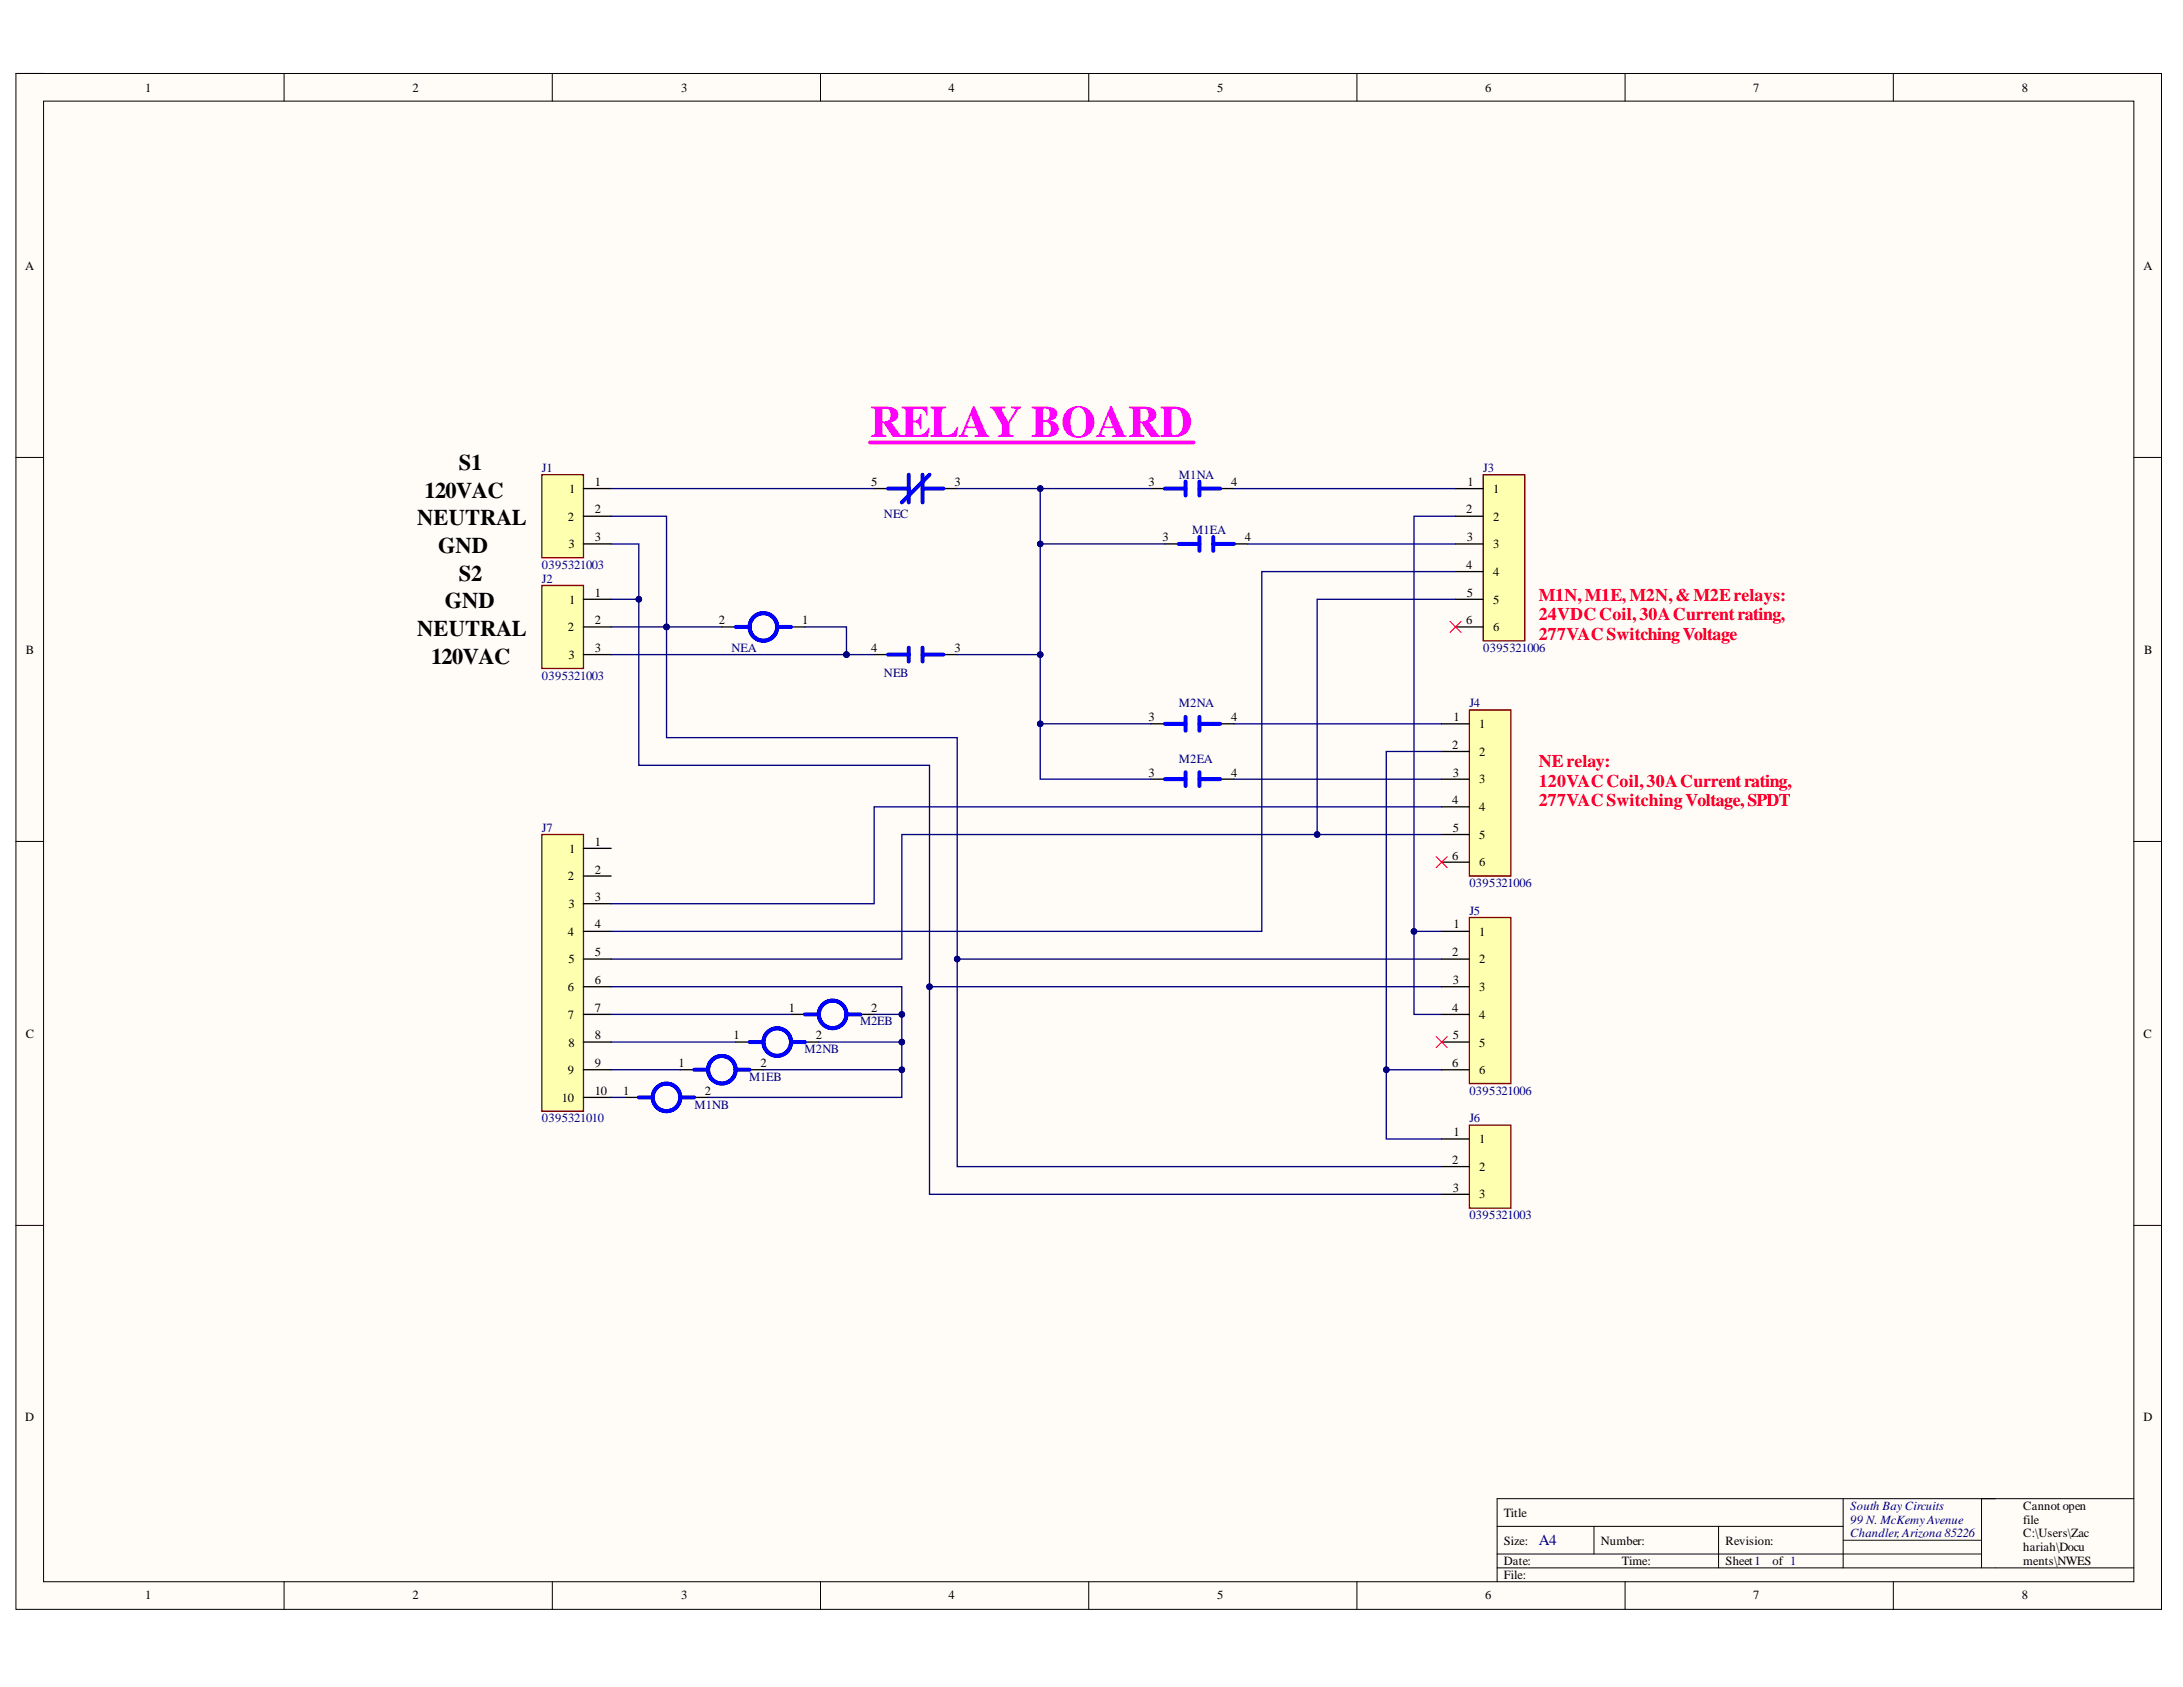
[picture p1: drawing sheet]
<svg xmlns="http://www.w3.org/2000/svg" width="279mm" height="216mm" viewBox="0 0 279 216" stroke-linecap="round" stroke-linejoin="round" font-family="sans-serif">
<defs><g id="words">
<text font-size="5.7" fill="#f0f" x="111.4" y="56">RELAY BOARD</text>
<g font-size="2.9">
<text x="54.3" y="63.7">120VAC</text>
<text x="58.7" y="60.1">S1</text>
<text x="53.4" y="67.2">NEUTRAL</text>
<text x="56.1" y="70.8">GND</text>
<text x="56.9" y="77.9">GND</text>
<text x="58.7" y="74.3">S2</text>
<text x="53.4" y="81.4">NEUTRAL</text>
<text x="55.2" y="85">120VAC</text>
</g>
<g font-size="2.3" fill="#f00">
<text x="196.9" y="76.9">M1N,M1E, M2N,&amp;M2Erelays:</text>
<text x="196.9" y="79.4">24VDCCoil,30ACurrentrating,</text>
<text x="196.9" y="81.9">277VACSwitchingVoltage</text>
<text x="196.9" y="98.1">NErelay:</text>
<text x="196.9" y="100.7">120VACCoil,30ACurrentrating,</text>
<text x="196.9" y="103.1">277VACSwitchingVoltage,SPDT</text>
</g>
<text font-size="1.9" fill="#000080" x="196.9" y="197.8">A4</text>
<g font-size="1.6">
<text x="18.6" y="11.7">1</text>
<text x="52.8" y="11.7">2</text>
<text x="87.2" y="11.7">3</text>
<text x="121.4" y="11.7">4</text>
<text x="155.8" y="11.7">5</text>
<text x="190.1" y="11.7">6</text>
<text x="224.4" y="11.7">7</text>
<text x="258.8" y="11.7">8</text>
<text x="3.2" y="34.5">A</text>
<text x="274.3" y="34.5">A</text>
<text x="72.8" y="63.1">1</text>
<text x="76.1" y="62.2">1</text>
<text x="76.1" y="65.7">2</text>
<text x="111.5" y="62.2">5</text>
<text x="122.2" y="62.2">3</text>
<text x="147" y="62.2">3</text>
<text x="157.6" y="62.2">4</text>
<text x="187.6" y="65.7">2</text>
<text x="187.8" y="62.2">1</text>
<text x="191.1" y="63.1">1</text>
<text x="72.7" y="66.6">2</text>
<text x="72.7" y="70.2">3</text>
<text x="76.1" y="69.2">3</text>
<text x="148.8" y="69.2">3</text>
<text x="159.3" y="69.2">4</text>
<text x="187.7" y="69.2">3</text>
<text x="191.1" y="66.6">2</text>
<text x="191.1" y="70.2">3</text>
<text x="72.8" y="77.3">1</text>
<text x="76.1" y="76.3">1</text>
<text x="187.6" y="72.8">4</text>
<text x="187.7" y="76.3">5</text>
<text x="191.1" y="73.7">4</text>
<text x="191.1" y="77.3">5</text>
<text x="3.3" y="83.7">B</text>
<text x="72.7" y="80.8">2</text>
<text x="76.1" y="79.9">2</text>
<text x="76.1" y="83.4">3</text>
<text x="92" y="79.9">2</text>
<text x="102.6" y="79.9">1</text>
<text x="111.5" y="83.4">4</text>
<text x="122.2" y="83.4">3</text>
<text x="187.6" y="79.9">6</text>
<text x="191.1" y="80.8">6</text>
<text x="274.4" y="83.7">B</text>
<text x="72.7" y="84.3">3</text>
<text x="147" y="92.3">3</text>
<text x="157.6" y="92.3">4</text>
<text x="185.9" y="95.8">2</text>
<text x="186" y="92.3">1</text>
<text x="189.3" y="93.1">1</text>
<text x="147" y="99.4">3</text>
<text x="157.6" y="99.4">4</text>
<text x="186" y="99.4">3</text>
<text x="189.3" y="96.7">2</text>
<text x="189.3" y="100.2">3</text>
<text x="185.9" y="102.9">4</text>
<text x="186" y="106.5">5</text>
<text x="189.3" y="103.8">4</text>
<text x="189.3" y="107.3">5</text>
<text x="72.7" y="112.7">2</text>
<text x="72.8" y="109.1">1</text>
<text x="76.1" y="108.3">1</text>
<text x="76.1" y="111.8">2</text>
<text x="185.9" y="110">6</text>
<text x="189.3" y="110.9">6</text>
<text x="72.7" y="119.7">4</text>
<text x="72.7" y="116.2">3</text>
<text x="76.1" y="115.3">3</text>
<text x="76.1" y="118.8">4</text>
<text x="186" y="118.8">1</text>
<text x="189.3" y="119.7">1</text>
<text x="72.7" y="123.3">5</text>
<text x="76.1" y="122.4">5</text>
<text x="76.1" y="125.9">6</text>
<text x="185.9" y="122.4">2</text>
<text x="186" y="125.9">3</text>
<text x="189.3" y="123.3">2</text>
<text x="72.7" y="126.8">6</text>
<text x="72.7" y="130.4">7</text>
<text x="76.1" y="129.5">7</text>
<text x="101" y="129.5">1</text>
<text x="111.5" y="129.5">2</text>
<text x="185.9" y="129.5">4</text>
<text x="189.3" y="126.8">3</text>
<text x="189.3" y="130.4">4</text>
<text x="3.3" y="132.8">C</text>
<text x="72.7" y="137.5">9</text>
<text x="72.7" y="133.9">8</text>
<text x="76.1" y="133">8</text>
<text x="76.1" y="136.5">9</text>
<text x="86.9" y="136.5">1</text>
<text x="93.9" y="133">1</text>
<text x="97.3" y="136.5">2</text>
<text x="104.4" y="133">2</text>
<text x="185.9" y="136.5">6</text>
<text x="186" y="133">5</text>
<text x="189.3" y="133.9">5</text>
<text x="189.3" y="137.5">6</text>
<text x="274.3" y="132.8">C</text>
<text x="71.9" y="141">10</text>
<text x="76.1" y="140.1">10</text>
<text x="79.8" y="140.1">1</text>
<text x="90.2" y="140.1">2</text>
<text x="185.9" y="149">2</text>
<text x="186" y="145.4">1</text>
<text x="189.3" y="146.3">1</text>
<text x="189.3" y="149.8">2</text>
<text x="186" y="152.5">3</text>
<text x="189.3" y="153.4">3</text>
<text x="3.2" y="181.9">D</text>
<text x="274.3" y="181.9">D</text>
<text x="192.5" y="194.1">Title</text>
<text x="192.5" y="197.7">Size:</text>
<text x="204.9" y="197.7">Number:</text>
<text x="220.8" y="197.7">Revision:</text>
<text x="258.9" y="193.2">Cannot open</text>
<text x="258.9" y="195">file</text>
<text x="258.9" y="196.8">C:\Users\Zac</text>
<text x="192.5" y="200.3">Date:</text>
<text x="192.5" y="202.1">File:</text>
<text x="207.6" y="200.3">Time:</text>
<text x="220.8" y="200.3">Sheet1</text>
<text x="226.8" y="200.3">of 1</text>
<text x="258.9" y="198.5">hariah\Docu</text>
<text x="258.9" y="200.3">ments\NWES</text>
<text x="258.9" y="202.1">\South Bay</text>
<text x="258.9" y="203.9">Circuits\sbc-l</text>
<text x="18.6" y="204.7">1</text>
<text x="52.8" y="204.7">2</text>
<text x="87.2" y="204.7">3</text>
<text x="121.4" y="204.7">4</text>
<text x="155.8" y="204.7">5</text>
<text x="190.1" y="204.7">6</text>
<text x="224.4" y="204.7">7</text>
<text x="258.8" y="204.7">8</text>
<text x="258.9" y="205.6">ogo.png. File</text>
</g>
<g font-size="1.6" fill="#000080">
<text x="69.4" y="60.4">J1</text>
<text x="150.9" y="61.3">M1NA</text>
<text x="189.8" y="60.4">J3</text>
<text x="113.1" y="66.3">NEC</text>
<text x="152.6" y="68.4">M1EA</text>
<text x="69.4" y="72.8">0395321003</text>
<text x="69.4" y="74.6">J2</text>
<text x="93.6" y="83.4">NEA</text>
<text x="189.8" y="83.4">0395321006</text>
<text x="69.4" y="87">0395321003</text>
<text x="113.1" y="86.6">NEB</text>
<text x="150.9" y="90.5">M2NA</text>
<text x="188.1" y="90.5">J4</text>
<text x="150.9" y="97.6">M2EA</text>
<text x="69.4" y="106.5">J7</text>
<text x="188.1" y="113.5">0395321006</text>
<text x="188.1" y="117">J5</text>
<text x="110.1" y="131.2">M2EB</text>
<text x="103" y="134.8">M2NB</text>
<text x="69.4" y="143.6">0395321010</text>
<text x="88.9" y="141.9">M1NB</text>
<text x="95.9" y="138.3">M1EB</text>
<text x="188.1" y="140.1">0395321006</text>
<text x="188.1" y="143.6">J6</text>
<text x="188.1" y="156.1">0395321003</text>
<text x="236.8" y="193.2">South BayCircuits</text>
<text x="236.8" y="195">99 N. McKemyAvenue</text>
<text x="236.8" y="196.8">Chandler,Arizona 85226</text>
</g>
</g></defs>
<path d="M2 9.4h274.6v196.6h-274.6z" fill-rule="evenodd" fill="#fffcf8"/>
<path d="M2 9.4h274.6v196.6h-274.6z" fill="none" stroke="#000" stroke-width=".13"/>
<path d="M5.6 12.9h267.5v189.5h-267.5z" fill-rule="evenodd" fill="#fffcf8"/>
<g fill="none" stroke="#000" stroke-width=".13">
<path d="M2 9.4h3.6M5.6 12.9h267.5v189.5h-267.5zM36.4 9.4v3.5M70.7 9.4v3.5M105 9.4v3.5M139.3 9.4v3.5M173.7 9.4v3.5M208 9.4v3.5M242.3 9.4v3.5M273.1 9.4h3.5v3.5M2 58.5h3.6M273.1 58.5h3.5"/>
<path d="M2 107.7h3.6M273.1 107.7h3.5M2 156.8h3.6M273.1 156.8h3.5M191.6 195.3h44.3M191.6 198.9h44.3M204 195.3v3.6M220 195.3v5.4M235.9 191.8v8.9M253.6 191.8v8.9M273.1 191.8h-81.5v10.6M36.4 202.4v3.6"/>
<path d="M70.7 202.4v3.6M105 202.4v3.6M139.3 202.4v3.6M173.7 202.4v3.6M191.6 200.7h81.5M208 202.4v3.6M242.3 202.4v3.6M276.6 202.4v3.6"/>
</g>
<path d="M235.9 198.9h17.7M235.9 197.1h17.7" fill="none" stroke="#080d02" stroke-width=".13"/>
<path d="M111.4 56.6h41.4" fill="none" stroke="#f0f" stroke-width=".51"/>
<path d="M69.4 60.8h5.3v10.6h-5.3z" fill-rule="evenodd" fill="#ffffb0"/>
<path d="M69.4 60.8h5.3v10.6h-5.3z" fill="none" stroke="#800000" stroke-width=".17"/>
<path d="M74.7 62.5h3.5M74.7 66.1h3.5M74.7 69.6h3.5" fill="none" stroke="#000" stroke-width=".17"/>
<path d="M189.8 60.8h5.4v21.2h-5.4z" fill-rule="evenodd" fill="#ffffb0"/>
<path d="M189.8 60.8h5.4v21.2h-5.4z" fill="none" stroke="#800000" stroke-width=".17"/>
<path d="M186.3 62.5h3.5M186.3 66.1h3.5M186.3 69.6h3.5M186.3 73.2h3.5M186.3 76.7h3.5M186.3 80.2h3.5" fill="none" stroke="#000" stroke-width=".17"/>
<path d="M69.4 106.8h5.3v35.4h-5.3z" fill-rule="evenodd" fill="#ffffb0"/>
<path d="M69.4 106.8h5.3v35.4h-5.3z" fill="none" stroke="#800000" stroke-width=".17"/>
<path d="M74.7 108.6h3.5M74.7 112.1h3.5M74.7 115.7h3.5M74.7 119.2h3.5M74.7 122.7h3.5M74.7 126.3h3.5M74.7 129.8h3.5M74.7 133.4h3.5M74.7 136.9h3.5M74.7 140.4h3.5" fill="none" stroke="#000" stroke-width=".17"/>
<path d="M188.1 90.9h5.3v21.2h-5.3z" fill-rule="evenodd" fill="#ffffb0"/>
<path d="M188.1 90.9h5.3v21.2h-5.3z" fill="none" stroke="#800000" stroke-width=".17"/>
<path d="M184.5 92.6h3.6M184.5 96.2h3.6M184.5 99.7h3.6M184.5 103.3h3.6M184.5 106.8h3.6M184.5 110.3h3.6" fill="none" stroke="#000" stroke-width=".17"/>
<path d="M188.1 117.4h5.3v21.3h-5.3z" fill-rule="evenodd" fill="#ffffb0"/>
<path d="M188.1 117.4h5.3v21.3h-5.3z" fill="none" stroke="#800000" stroke-width=".17"/>
<path d="M184.5 119.2h3.6M184.5 122.7h3.6M184.5 126.3h3.6M184.5 129.8h3.6M184.5 133.4h3.6M184.5 136.9h3.6" fill="none" stroke="#000" stroke-width=".17"/>
<path d="M188.1 144h5.3v10.6h-5.3z" fill-rule="evenodd" fill="#ffffb0"/>
<path d="M188.1 144h5.3v10.6h-5.3z" fill="none" stroke="#800000" stroke-width=".17"/>
<path d="M184.5 145.8h3.6M184.5 149.3h3.6M184.5 152.8h3.6" fill="none" stroke="#000" stroke-width=".17"/>
<path d="M69.4 74.9h5.3v10.6h-5.3z" fill-rule="evenodd" fill="#ffffb0"/>
<path d="M69.4 74.9h5.3v10.6h-5.3z" fill="none" stroke="#800000" stroke-width=".17"/>
<g fill="none" stroke="#000" stroke-width=".17">
<path d="M74.7 76.7h3.5M111.9 62.5h1.7M120.7 62.5h1.8M147.3 62.5h1.8M149.1 69.6h1.8M156.2 62.5h1.7M157.9 69.6h1.8M74.7 80.2h3.5M74.7 83.8h3.5M92.4 80.2h1.8M101.3 80.2h1.7M111.9 83.8h1.7"/>
<path d="M120.7 83.8h1.8M147.3 92.6h1.8M147.3 99.7h1.8M156.2 92.6h1.7M156.2 99.7h1.7M87.1 136.9h1.7M94.2 133.4h1.7M95.9 136.9h1.8M101.3 129.8h1.7M103 133.4h1.8M110.1 129.8h1.8M80 140.4h1.8"/>
<path d="M88.8 140.4h1.8"/>
</g>
<g fill="none" stroke="#00f" stroke-width=".51">
<path d="M113.6 62.5h2.7M116.3 60.8v3.5M118.1 62.5h2.6M118.1 60.8v3.5M119 60.8l-3.6 3.5M149.1 62.5h2.6M150.9 69.6h2.6M151.7 61.6v1.8M153.5 61.6v1.8M153.5 68.7v1.8M153.5 62.5h2.7M155.3 68.7v1.8"/>
<path d="M155.3 69.6h2.6M94.2 80.2h1.7M99.5 80.2h1.8M113.6 83.8h2.7M116.3 82.9v1.8M118.1 82.9v1.8M118.1 83.8h2.6M149.1 92.6h2.6M149.1 99.7h2.6M151.7 91.7v1.8M151.7 98.8v1.8M153.5 91.7v1.8"/>
<path d="M153.5 98.8v1.8M153.5 92.6h2.7M153.5 99.7h2.7M88.8 136.9h1.8M94.2 136.9h1.7M95.9 133.4h1.8M101.3 133.4h1.7M103 129.8h1.8M108.3 129.8h1.8M81.8 140.4h1.7M87.1 140.4h1.7"/>
<circle cx="97.7" cy="80.2" r="1.77"/>
<circle cx="97.7" cy="80.2" r="1.76"/>
<circle cx="92.4" cy="136.9" r="1.76"/>
<circle cx="99.5" cy="133.4" r="1.76"/>
<circle cx="106.6" cy="129.8" r="1.76"/>
<circle cx="85.3" cy="140.4" r="1.76"/>
</g>
<path d="M133.1 92.6v7.1h14.2M157.9 92.6h26.6M157.9 99.7h26.6" fill="none" stroke="#000080" stroke-width=".17"/>
<circle cx="133.1" cy="92.6" r=".35" fill="#000080"/>
<circle cx="133.1" cy="92.6" r=".35" fill="none" stroke="#000080" stroke-width=".13"/>
<path d="M159.7 69.6h26.6M186.3 66.1h-5.3v53.1h3.5" fill="none" stroke="#000080" stroke-width=".17"/>
<circle cx="181" cy="119.2" r=".35" fill="#000080"/>
<circle cx="181" cy="119.2" r=".35" fill="none" stroke="#000080" stroke-width=".13"/>
<path d="M181 119.2v10.6h3.5" fill="none" stroke="#000080" stroke-width=".17"/>
<circle cx="181" cy="119.2" r=".35" fill="#000080"/>
<circle cx="181" cy="119.2" r=".35" fill="none" stroke="#000080" stroke-width=".13"/>
<path d="M97.7 136.9h17.7" fill="none" stroke="#000080" stroke-width=".17"/>
<circle cx="115.4" cy="136.9" r=".35" fill="#000080"/>
<circle cx="115.4" cy="136.9" r=".35" fill="none" stroke="#000080" stroke-width=".13"/>
<path d="M104.8 133.4h10.6" fill="none" stroke="#000080" stroke-width=".17"/>
<circle cx="115.4" cy="133.4" r=".35" fill="#000080"/>
<circle cx="115.4" cy="133.4" r=".35" fill="none" stroke="#000080" stroke-width=".13"/>
<path d="M119 126.3h65.5" fill="none" stroke="#000080" stroke-width=".17"/>
<circle cx="119" cy="126.3" r=".35" fill="#000080"/>
<circle cx="119" cy="126.3" r=".35" fill="none" stroke="#000080" stroke-width=".13"/>
<path d="M122.5 122.7h62" fill="none" stroke="#000080" stroke-width=".17"/>
<circle cx="122.5" cy="122.7" r=".35" fill="#000080"/>
<circle cx="122.5" cy="122.7" r=".35" fill="none" stroke="#000080" stroke-width=".13"/>
<path d="M177.4 136.9h7.1" fill="none" stroke="#000080" stroke-width=".17"/>
<circle cx="177.4" cy="136.9" r=".35" fill="#000080"/>
<circle cx="177.4" cy="136.9" r=".35" fill="none" stroke="#000080" stroke-width=".13"/>
<path d="M157.9 62.5h28.4M108.3 83.8h3.6" fill="none" stroke="#000080" stroke-width=".17"/>
<circle cx="108.3" cy="83.8" r=".35" fill="#000080"/>
<circle cx="108.3" cy="83.8" r=".35" fill="none" stroke="#000080" stroke-width=".13"/>
<path d="M122.5 83.8h10.6" fill="none" stroke="#000080" stroke-width=".17"/>
<circle cx="133.1" cy="83.8" r=".35" fill="#000080"/>
<circle cx="133.1" cy="83.8" r=".35" fill="none" stroke="#000080" stroke-width=".13"/>
<path d="M78.2 62.5h33.7M78.2 69.6h3.6v28.3h37.2v54.9h65.5" fill="none" stroke="#000080" stroke-width=".17"/>
<circle cx="81.8" cy="76.7" r=".35" fill="#000080"/>
<circle cx="81.8" cy="76.7" r=".35" fill="none" stroke="#000080" stroke-width=".13"/>
<circle cx="119" cy="126.3" r=".35" fill="#000080"/>
<circle cx="119" cy="126.3" r=".35" fill="none" stroke="#000080" stroke-width=".13"/>
<path d="M111.9 129.8h3.5v10.6h-24.8" fill="none" stroke="#000080" stroke-width=".17"/>
<circle cx="115.4" cy="136.9" r=".35" fill="#000080"/>
<circle cx="115.4" cy="136.9" r=".35" fill="none" stroke="#000080" stroke-width=".13"/>
<circle cx="115.4" cy="133.4" r=".35" fill="#000080"/>
<circle cx="115.4" cy="133.4" r=".35" fill="none" stroke="#000080" stroke-width=".13"/>
<circle cx="115.4" cy="129.8" r=".35" fill="#000080"/>
<circle cx="115.4" cy="129.8" r=".35" fill="none" stroke="#000080" stroke-width=".13"/>
<path d="M184.5 96.2h-7.1v49.6h7.1" fill="none" stroke="#000080" stroke-width=".17"/>
<circle cx="177.4" cy="136.9" r=".35" fill="#000080"/>
<circle cx="177.4" cy="136.9" r=".35" fill="none" stroke="#000080" stroke-width=".13"/>
<path d="M78.2 83.8h30.1" fill="none" stroke="#000080" stroke-width=".17"/>
<circle cx="108.3" cy="83.8" r=".35" fill="#000080"/>
<circle cx="108.3" cy="83.8" r=".35" fill="none" stroke="#000080" stroke-width=".13"/>
<path d="M103 80.2h5.3v3.6" fill="none" stroke="#000080" stroke-width=".17"/>
<circle cx="108.3" cy="83.8" r=".35" fill="#000080"/>
<circle cx="108.3" cy="83.8" r=".35" fill="none" stroke="#000080" stroke-width=".13"/>
<path d="M78.2 66.1h7.1v28.3h37.2v54.9h62" fill="none" stroke="#000080" stroke-width=".17"/>
<circle cx="85.3" cy="80.2" r=".35" fill="#000080"/>
<circle cx="85.3" cy="80.2" r=".35" fill="none" stroke="#000080" stroke-width=".13"/>
<circle cx="122.5" cy="122.7" r=".35" fill="#000080"/>
<circle cx="122.5" cy="122.7" r=".35" fill="none" stroke="#000080" stroke-width=".13"/>
<path d="M85.3 80.2h7.1" fill="none" stroke="#000080" stroke-width=".17"/>
<circle cx="85.3" cy="80.2" r=".35" fill="#000080"/>
<circle cx="85.3" cy="80.2" r=".35" fill="none" stroke="#000080" stroke-width=".13"/>
<path d="M78.2 80.2h7.1" fill="none" stroke="#000080" stroke-width=".17"/>
<circle cx="85.3" cy="80.2" r=".35" fill="#000080"/>
<circle cx="85.3" cy="80.2" r=".35" fill="none" stroke="#000080" stroke-width=".13"/>
<path d="M78.2 76.7h3.6" fill="none" stroke="#000080" stroke-width=".17"/>
<circle cx="81.8" cy="76.7" r=".35" fill="#000080"/>
<circle cx="81.8" cy="76.7" r=".35" fill="none" stroke="#000080" stroke-width=".13"/>
<path d="M122.5 62.5h10.6" fill="none" stroke="#000080" stroke-width=".17"/>
<circle cx="133.1" cy="62.5" r=".35" fill="#000080"/>
<circle cx="133.1" cy="62.5" r=".35" fill="none" stroke="#000080" stroke-width=".13"/>
<path d="M147.3 62.5h-14.2v30.1h14.2" fill="none" stroke="#000080" stroke-width=".17"/>
<circle cx="133.1" cy="92.6" r=".35" fill="#000080"/>
<circle cx="133.1" cy="92.6" r=".35" fill="none" stroke="#000080" stroke-width=".13"/>
<circle cx="133.1" cy="83.8" r=".35" fill="#000080"/>
<circle cx="133.1" cy="83.8" r=".35" fill="none" stroke="#000080" stroke-width=".13"/>
<circle cx="133.1" cy="69.6" r=".35" fill="#000080"/>
<circle cx="133.1" cy="69.6" r=".35" fill="none" stroke="#000080" stroke-width=".13"/>
<circle cx="133.1" cy="62.5" r=".35" fill="#000080"/>
<circle cx="133.1" cy="62.5" r=".35" fill="none" stroke="#000080" stroke-width=".13"/>
<path d="M133.1 69.6h16" fill="none" stroke="#000080" stroke-width=".17"/>
<circle cx="133.1" cy="69.6" r=".35" fill="#000080"/>
<circle cx="133.1" cy="69.6" r=".35" fill="none" stroke="#000080" stroke-width=".13"/>
<path d="M78.2 126.3h37.2v3.5M78.2 136.9h8.9M78.2 133.4h16M78.2 129.8h23.1M78.2 140.4h1.8" fill="none" stroke="#000080" stroke-width=".17"/>
<circle cx="115.4" cy="129.8" r=".35" fill="#000080"/>
<circle cx="115.4" cy="129.8" r=".35" fill="none" stroke="#000080" stroke-width=".13"/>
<path d="M184.5 106.8h-69.1v15.9h-37.2" fill="none" stroke="#000080" stroke-width=".17"/>
<circle cx="168.6" cy="106.8" r=".35" fill="#000080"/>
<circle cx="168.6" cy="106.8" r=".35" fill="none" stroke="#000080" stroke-width=".13"/>
<path d="M186.3 76.7h-17.7v30.1" fill="none" stroke="#000080" stroke-width=".17"/>
<circle cx="168.6" cy="106.8" r=".35" fill="#000080"/>
<circle cx="168.6" cy="106.8" r=".35" fill="none" stroke="#000080" stroke-width=".13"/>
<path d="M186.3 73.2h-24.8v46h-83.3M184.5 103.3h-72.6v12.4h-33.7" fill="none" stroke="#000080" stroke-width=".17"/>
<path d="M185.6 79.5l1.4 1.4M187 79.5l-1.4 1.4M183.8 109.6l1.4 1.4M185.2 109.6l-1.4 1.4M183.8 132.7l1.4 1.4M185.2 132.7l-1.4 1.4" fill="none" stroke="#f00" stroke-width=".13"/>
<use href="#words"/>
</svg>
